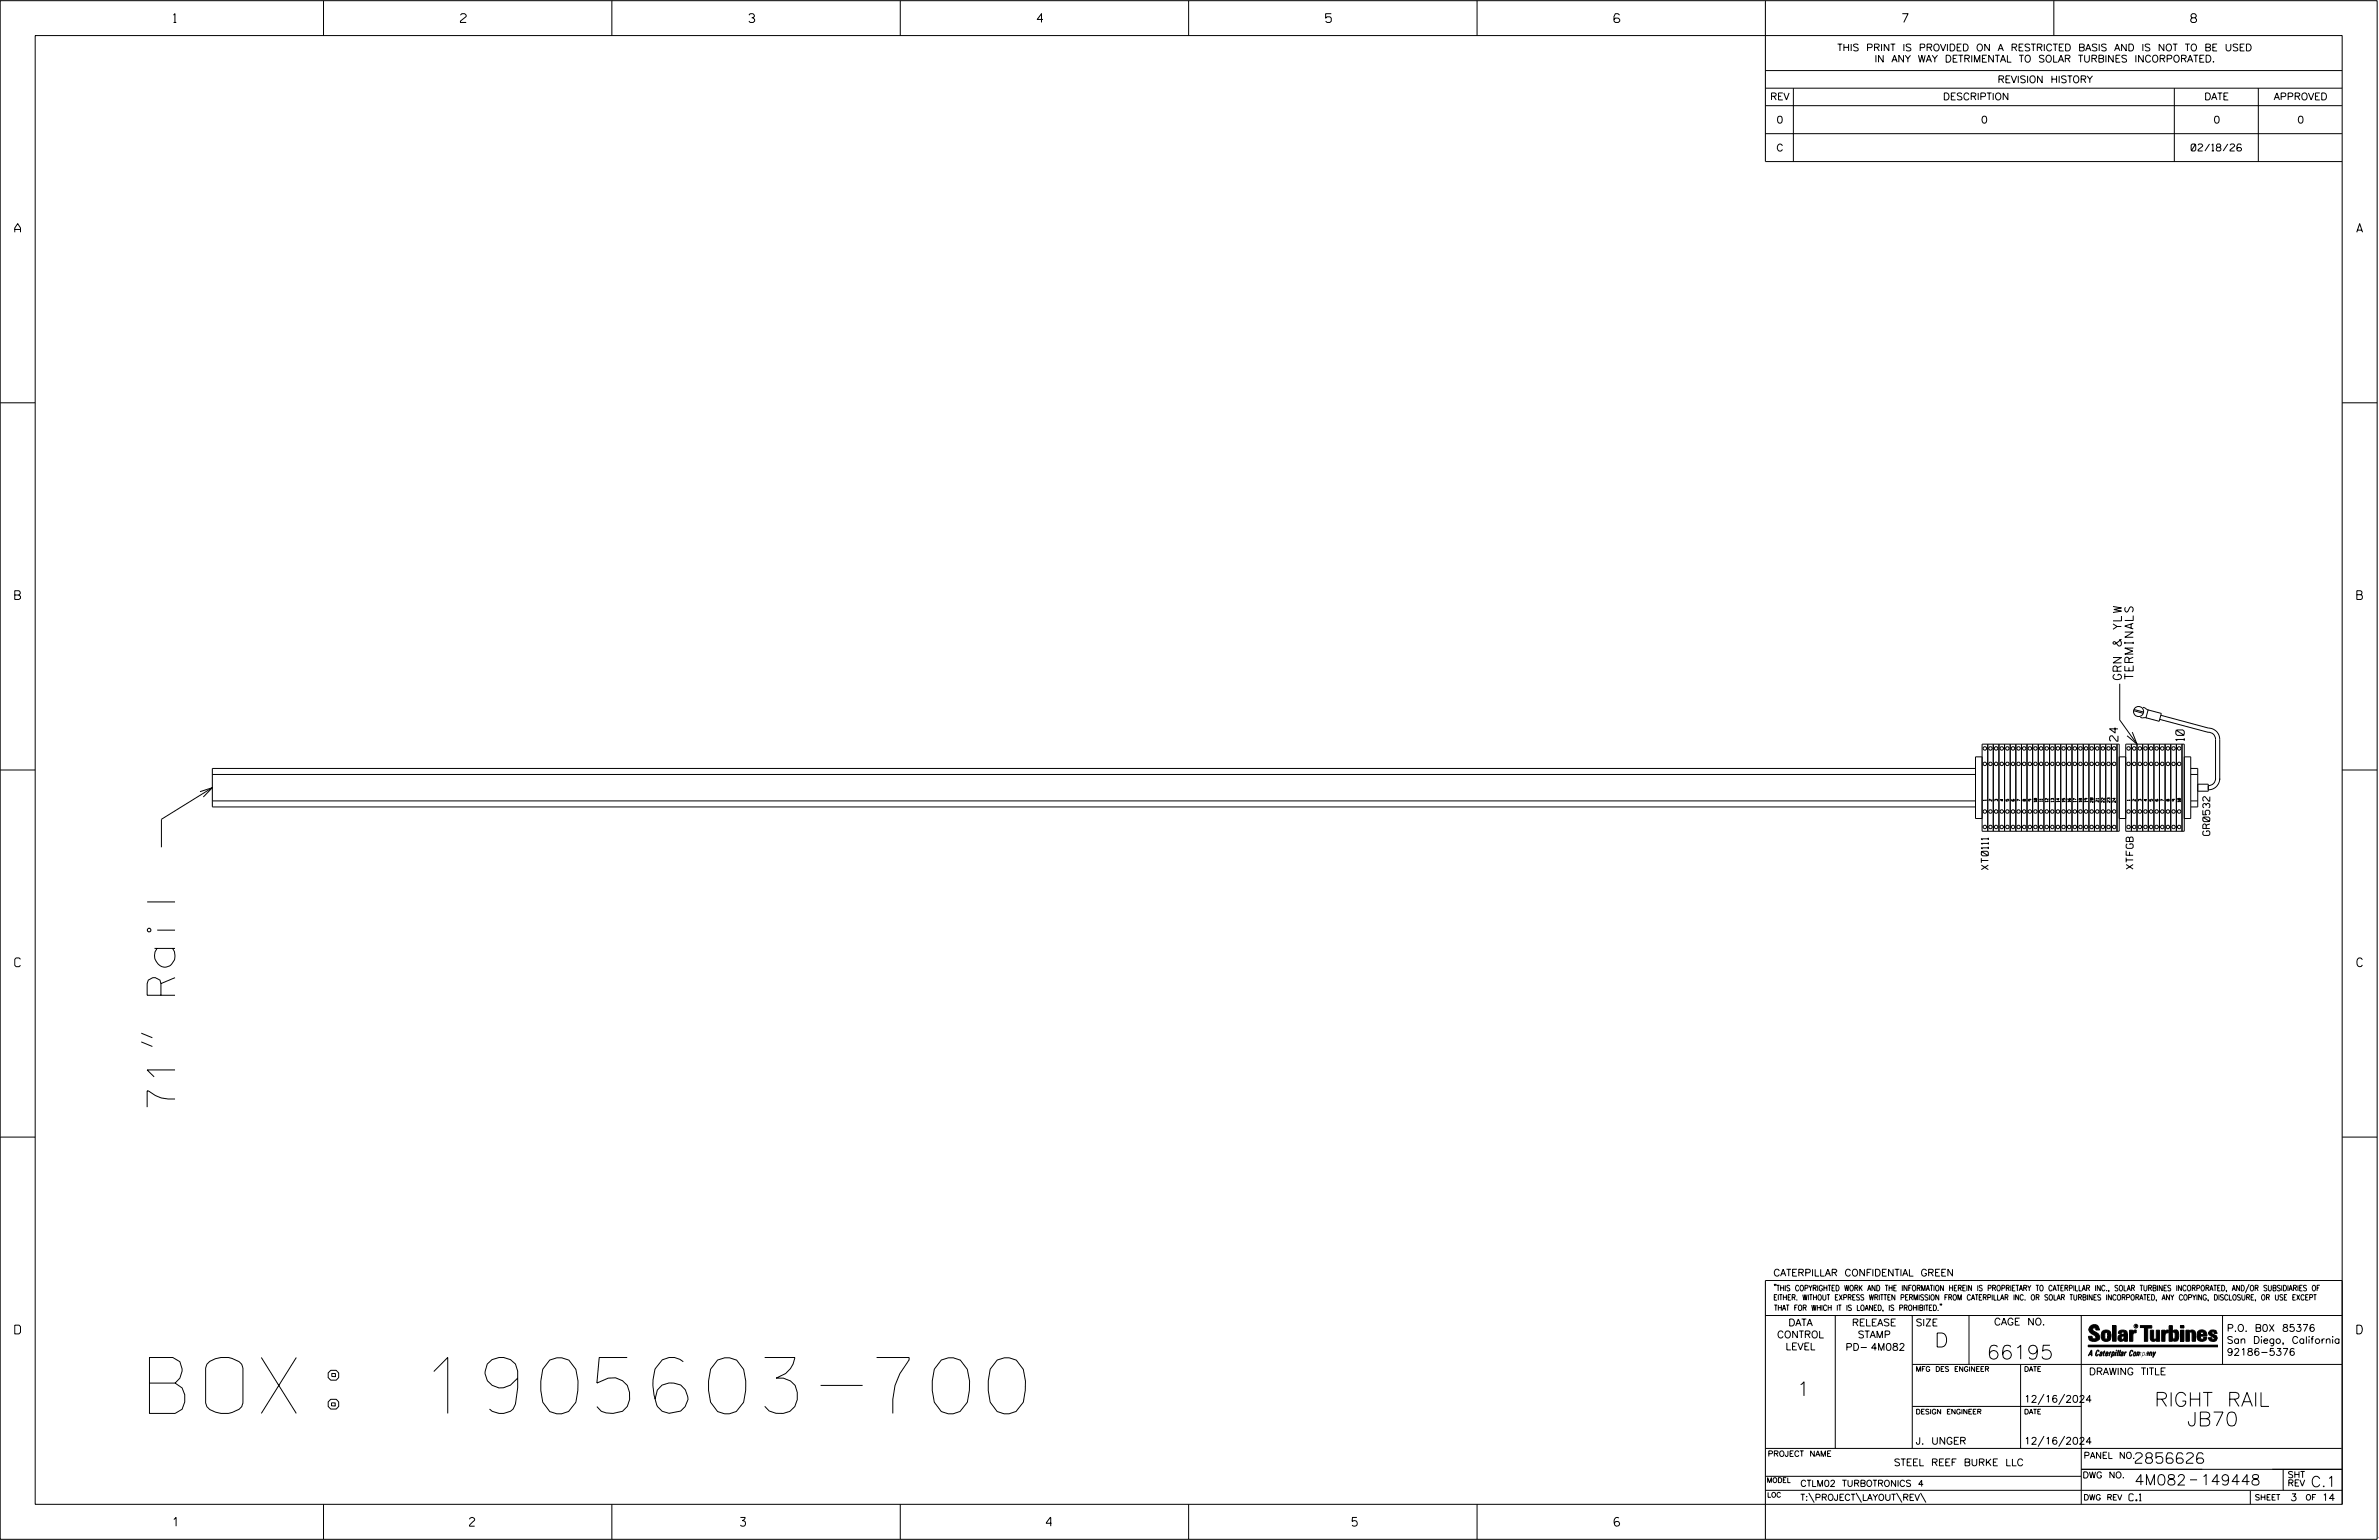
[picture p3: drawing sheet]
<svg xmlns="http://www.w3.org/2000/svg" width="864mm" height="559mm" viewBox="0 0 864 559" stroke-linecap="round" stroke-linejoin="round" font-family="sans-serif">
<defs><g id="words">
<text font-size="20.3" x="54.3" y="512.9">BOX: 1905603-700</text>
<text font-size="10.2" x="63.5" y="401.8" transform="rotate(-90 63.5 401.8)">71&quot; Rail</text>
<g font-size="5.1">
<text x="702.3" y="488.8">D</text>
<text x="721.2" y="493.2">66195</text>
<text x="652.2" y="506.5">1</text>
<text x="782.1" y="510.3">RIGHT RAIL</text>
<text x="793.9" y="517.4">JB70</text>
</g>
<g font-size="3.8">
<text x="775.1" y="531">2856626</text>
<text x="774.8" y="538.9">4M082</text>
<text x="798.8" y="538.9">149448</text>
<text x="838.8" y="539.5">C.1</text>
</g>
<g font-size="3.2">
<text x="63" y="8.2">1</text>
<text x="167.2" y="8.2">2</text>
<text x="271.8" y="8.2">3</text>
<text x="376.5" y="8.2">4</text>
<text x="481.2" y="8.2">5</text>
<text x="690.6" y="8.2">7</text>
<text x="795.3" y="8.2">8</text>
<text x="5.4" y="84.3">A</text>
<text x="855.5" y="84.3">A</text>
<text x="5.4" y="217.5">B</text>
<text x="855.6" y="217.5">B</text>
<text x="5.4" y="350.8">C</text>
<text x="855.6" y="350.8">C</text>
<text x="5.4" y="484">D</text>
<text x="855.6" y="484">D</text>
<text x="62.8" y="553.8">1</text>
<text x="170.4" y="553.8">2</text>
<text x="268.8" y="553.8">3</text>
<text x="379.8" y="553.8">4</text>
<text x="490.8" y="553.8">5</text>
<text x="585.9" y="553.8">6</text>
</g>
<g font-size="3">
<text x="770.1" y="246.6" transform="rotate(-90 770.1 246.6)">GRN &amp; YLW</text>
<text x="774.4" y="246.5" transform="rotate(-90 774.4 246.5)">TERMINALS</text>
<text x="768.8" y="269" transform="rotate(-90 768.8 269)">24</text>
<text x="792.9" y="268.8" transform="rotate(-90 792.9 268.8)">10</text>
</g>
<g font-size="2.5">
<text x="666.9" y="18.5">THIS PRINT IS PROVIDED ON A RESTRICTED BASIS AND IS NOT TO BE USED</text>
<text x="680.5" y="22.6">IN ANY WAY DETRIMENTAL TO SOLAR TURBINES INCORPORATED.</text>
<text x="725.1" y="30">REVISION HISTORY</text>
<text x="642.6" y="36.3">REV</text>
<text x="705.3" y="36.3">DESCRIPTION</text>
<text x="800.2" y="36.3">DATE</text>
<text x="825.4" y="36.3">APPROVED</text>
<text x="644.9" y="44.7">0</text>
<text x="719.1" y="44.7">0</text>
<text x="803.5" y="44.7">0</text>
<text x="834" y="44.7">0</text>
<text x="644.8" y="54.8">C</text>
<text x="795.4" y="54.8">02/18/26</text>
<text x="802.2" y="303.1" transform="rotate(-90 802.2 303.1)">GR0532</text>
<text x="721.8" y="315.6" transform="rotate(-90 721.8 315.6)">XT0111</text>
<text x="774.3" y="315.4" transform="rotate(-90 774.3 315.4)">XTFGB</text>
<text x="643.8" y="463">CATERPILLAR CONFIDENTIAL GREEN</text>
<text x="645.1" y="485.5">CONTROL</text>
<text x="649.2" y="481.1">DATA</text>
<text x="672.3" y="481.1">RELEASE</text>
<text x="674.4" y="485.5">STAMP</text>
<text x="695.4" y="481.1">SIZE</text>
<text x="723.8" y="480.8">CAGE NO.</text>
<text x="808.4" y="483.1">P.O. B0X 85376</text>
<text x="648.2" y="489.8">LEVEL</text>
<text x="669.9" y="490">PD- 4M082</text>
<text x="808.4" y="487.5">San Diego, California</text>
<text x="808.4" y="491.8">92186-5376</text>
<text x="758.3" y="498.9">DRAWING TITLE</text>
<text x="734.8" y="508.9">12/16/2024</text>
<text x="695.4" y="524.1">J. UNGER</text>
<text x="734.8" y="524.1">12/16/2024</text>
<text x="687.5" y="531.9">STEEL REEF BURKE LLC</text>
<text x="772.8" y="544.6">C.1</text>
<text x="831.4" y="544.6">3</text>
<text x="842.9" y="544.6">14</text>
</g>
<g font-size="2.3">
<text x="756.4" y="529.2">PANEL NO.</text>
<text x="653.5" y="539.4">CTLM02 TURBOTRONICS 4</text>
<text x="756" y="536.3">DWG NO.</text>
<text x="830.4" y="539.3">REV</text>
<text x="830.4" y="536.2">SHT</text>
<text x="653.5" y="544.5">T:\PROJECT\LAYOUT\REV\</text>
</g>
<g font-size="2">
<text x="643.8" y="468.4">&quot;THIS COPYRIGHTED WORK AND THE INFORMATION HEREIN IS PROPRIETARY TO CATERPILLAR INC., SOLAR TURBINES INCORPORATED, AND/OR SUBSIDIARIES OF</text>
<text x="643.8" y="471.8">EITHER. WITHOUT EXPRESS WRITTEN PERMISSION FROM CATERPILLAR INC. OR SOLAR TURBINES INCORPORATED, ANY COPYING, DISCLOSURE, OR USE EXCEPT</text>
<text x="644" y="475.6">THAT FOR WHICH IT IS LOANED, IS PROHIBITED.&quot;</text>
<text x="641.7" y="528.5">PROJECT NAME</text>
<text x="756.3" y="544.3">DWG REV</text>
<text x="818.5" y="544.3">SHEET</text>
<text x="836.9" y="544.3">OF</text>
</g>
<g font-size="1.8">
<text x="695.4" y="497.6">MFG DES ENGINEER</text>
<text x="734.8" y="497.6">DATE</text>
<text x="695.4" y="513.1">DESIGN ENGINEER</text>
<text x="734.8" y="513.1">DATE</text>
<text x="641.3" y="538">MODEL</text>
<text x="641.5" y="543.3">LOC</text>
</g>
<g font-size="1">
<text x="721" y="290.5" transform="rotate(-90 721 290.5)">1</text>
<text x="723.1" y="290.7" transform="rotate(-90 723.1 290.7)">2</text>
<text x="725.1" y="290.7" transform="rotate(-90 725.1 290.7)">3</text>
<text x="727.2" y="290.7" transform="rotate(-90 727.2 290.7)">4</text>
<text x="729.2" y="290.7" transform="rotate(-90 729.2 290.7)">5</text>
<text x="733.3" y="290.7" transform="rotate(-90 733.3 290.7)">7</text>
<text x="735.3" y="290.7" transform="rotate(-90 735.3 290.7)">8</text>
<text x="737.4" y="290.7" transform="rotate(-90 737.4 290.7)">9</text>
<text x="739.4" y="291" transform="rotate(-90 739.4 291)">10</text>
<text x="741.4" y="290.8" transform="rotate(-90 741.4 290.8)">11</text>
<text x="743.5" y="291" transform="rotate(-90 743.5 291)">12</text>
<text x="745.5" y="291" transform="rotate(-90 745.5 291)">13</text>
<text x="747.6" y="291" transform="rotate(-90 747.6 291)">14</text>
<text x="749.6" y="291" transform="rotate(-90 749.6 291)">15</text>
<text x="751.6" y="291" transform="rotate(-90 751.6 291)">16</text>
<text x="753.7" y="291" transform="rotate(-90 753.7 291)">17</text>
<text x="755.7" y="291" transform="rotate(-90 755.7 291)">18</text>
<text x="757.8" y="291" transform="rotate(-90 757.8 291)">19</text>
<text x="759.8" y="291.2" transform="rotate(-90 759.8 291.2)">20</text>
<text x="761.8" y="291" transform="rotate(-90 761.8 291)">21</text>
<text x="763.9" y="291.2" transform="rotate(-90 763.9 291.2)">22</text>
<text x="765.9" y="291.2" transform="rotate(-90 765.9 291.2)">23</text>
<text x="768" y="291.2" transform="rotate(-90 768 291.2)">24</text>
<text x="773.2" y="290.5" transform="rotate(-90 773.2 290.5)">1</text>
<text x="775.2" y="290.7" transform="rotate(-90 775.2 290.7)">2</text>
<text x="777.3" y="290.7" transform="rotate(-90 777.3 290.7)">3</text>
<text x="779.3" y="290.7" transform="rotate(-90 779.3 290.7)">4</text>
<text x="781.4" y="290.7" transform="rotate(-90 781.4 290.7)">5</text>
<text x="783.4" y="290.7" transform="rotate(-90 783.4 290.7)">6</text>
<text x="785.4" y="290.7" transform="rotate(-90 785.4 290.7)">7</text>
<text x="787.5" y="290.7" transform="rotate(-90 787.5 290.7)">8</text>
<text x="789.5" y="290.7" transform="rotate(-90 789.5 290.7)">9</text>
<text x="791.6" y="291" transform="rotate(-90 791.6 291)">10</text>
</g>
<text font-size=".9" x="775.1" y="481.7">R</text>
</g></defs>
<g fill="none" stroke="#000" stroke-width=".36">
<path d="M.1 .2h862.8v558.4h-862.8zM12.8 12.9h837.4v533h-837.4zM117.4 .2v12.7M222.1 .2v12.7M326.8 .2v12.7M431.5 .2v12.7M536.2 .2v12.7M587.9 5.5l-.5-.5h-1l-.5 1v1.7l.5 .4h1l.6-.4v-.6l-.6-.5h-1l-.5 .5M640.9 .2v58.4h209.3M745.6 .2v12.7M640.9 25.6h209.3M640.9 32h209.3"/>
<path d="M640.9 38.3h209.3M651 32v26.6M789.3 32v26.6M819.8 32v26.6M640.9 48.5h209.3M.1 146.2h12.7M850.2 146.2h12.7M769.5 248.1v13.1l6.3 8.8v31.6M774.5 257.9l3.5 .9M774.7 257.5l3.5 .9M777.9 256.6l2.1 1M779.8 257.6l4.8 1.3-.8 2.8-4.8-1.2z"/>
<path d="M784.4 259.5l17.3 4.7a4.1 4.1 0 0 1 4.1 4.1v14.7M.1 279.4h12.7M717.1 278.8h-640v14h640M719.5 270h49.8v31.6h-49.8zM719.5 274.6h-2.4v22.4h2.4M721.6 270v31.6M723.6 270v31.6M725.6 270v31.6M727.7 270v31.6M729.7 270v31.6M731.8 270v31.6M733.8 270v31.6"/>
<path d="M735.8 270v31.6M737.9 270v31.6M739.9 270v31.6M742 270v31.6M744 270v31.6M746.1 270v31.6M748.1 270v31.6M750.1 270v31.6M752.2 270v31.6M754.2 270v31.6M756.2 270v31.6M758.3 270v31.6"/>
<path d="M760.3 270v31.6M762.4 270v31.6M764.4 270v31.6M766.4 270v31.6M768.5 270v31.6M769.3 274.6h2.4M771.7 270h21.2v31.6h-21.2zM773.7 270v31.6M774 265.6l1.8 4.4-3.6-3M777 260.3l2.2 .2M777.8 270v31.6M779.9 270v31.6"/>
<path d="M781.9 270v31.6M783.9 270v31.6M784 261l17.5 4.7a2.54 2.54 0 0 1 2.8 2.6v14.7M786 270v31.6M788 270v31.6M790 270v31.6M792.1 270v31.6M792.9 274.6h2.4v22.4h-2.4M795.3 278.8h2.5v14h-2.5M850.2 279.4h12.7M72.6 287.3l4.5-1.5-3.3 3.4M77.1 290.6h640"/>
<path d="M77.1 281h640M77.1 285.8l-18.5 11.5v10.1M730.4 290.1l-.2 .4 .4 .2h.5l.1-.5h-.5l.2 .5M769.3 297h2.4M795.3 290.6h2.5M795.3 281h2.5M797.8 284.6h3.8v2.5h-3.8M804.3 282.5a2.59 2.59 0 0 1-2.7 2.6M805.8 282.5a4.1 4.1 0 0 1-4.2 4.1M51.3 378.1l4 1.6M51.3 374.9l4 1.7M.1 412.6h12.7"/>
<path d="M850.2 412.6h12.7M640.9 477.3h209.3M644.2 466.1l-.1 .4M644.7 466.1l-.2 .4M666.2 477.3v48.3M694.2 477.3v48.3M704.4 473.3l-.1 .4M704.8 473.3l-.1 .4M714.8 477.3v17.8M755.5 477.3v68.6M806.8 477.3v17.8M816.5 466l-1.4 3.1"/>
<path d="M850.2 464.6h-209.3v94M850.2 464.8v81.1M694.2 495.1h156M733.5 495.1v30.5M758.6 481.4a2.02 2.02 0 0 1 3.1-.1l.5 1.3h-1.3l-.2-.6-.4-.2-.6 .1-.1 .4 .4 .7a2.46 2.46 0 0 1 2.2 2.9 2.83 2.83 0 0 1-3.8 .3l-.3-1.3h1.3l.2 .7 .6 .3 .5-.2 .2-.5-.4-.6-1.9-1.2-.4-.9zM759.2 491.3h-.7l.7-1.2v1.9h.2l-.1-2.1-1.3 2.1 .5-.5h.7M761.3 490l.3-.2 .4 .3-.1 .3-.3-.4-.4 .3-.3 1.6h.4l.4-.5-.3 .6-.4 .1-.3-.4zM762.6 490.6l.5-.1-.1 1.4h-.9a.74 .74 0 0 1 .9-.8l-.3 .7-.5 .1 .2-.5 .6-.2v-.5l-.7 .2zM763 483.2a2.17 2.17 0 0 1 3.1 0l.3 1.4-.3 1.5a2.17 2.17 0 0 1-3.1 0l-.3-1.5zM763.6 490.5l.4-.4 .2 .6h-.3l-.3 .9 .2 .4-.3-.1zM764.1 483.7l.5-.4 .4 .3v2.2l-.4 .2-.5-.2zM764.6 491.1l.6 .2v-.7l-.4-.1-.4 .6-.1 .8h.6"/>
<path d="M764.6 491.1l-.1 .8h.4M764.6 482.6v.8M764.8 490.7l.4 .1v.3h-.6zM765 491.5l-.1 .4zM766 490.5l-.5 1.5zM766 490.8l.4-.3-.4 .4M766.9 481h1.3v5.7h-1.3zM767 490.8l.5 .1-.3 .8-.4 .2zM767.3 490.5h-.5l-.5 2M767.3 490.5a.8 .8 0 0 1 .2 1 .8 .8 0 0 1-.9 .4l-.1 .6M767.3 490.5l-.1 .2M768.1 490.5l-.4 1.5z"/>
<path d="M768.2 489.9h.3l-.1 .2h-.2zM769 489.9l-.5 2.1zM769.7 489.9l-.6 2.1zM770.1 491.4l.5-.3-.5 .8zM770.4 491.9h.1M770.6 491.1l.1-.4-.7 .2 .1-.3 .6-.1 .2 .3-.5 1.1M770.6 491.1a.74 .74 0 0 0-.8 .8h.6M771 484.8h-.7l-.3 .6 .4 .7 .5-.3 .1-2.4h-.8l-.1 .4h-1.2a1.71 1.71 0 0 1 1.8-1.3 1.71 1.71 0 0 1 1.6 1.4v2.8h-1.1l-.1-.6M771 484.2l-1.5 .1a1.41 1.41 0 0 0 0 2.4l.5 .1 1.1-.7M771.2 486.1h-.1M771.4 490.5l.1 .3 .4-.3-.9 1.5zM771.5 490.8h.1"/>
<path d="M773 482.7h1.2v.5l.5-.5 .7-.1v1h-.6l-.5 .4-.1 2.7h-1.2zM773.3 490.3l.6-.4 .4 .2-.1 .4-.3-.4a1.28 1.28 0 0 0-.5 1.8l.6-.4-.1 .4-.8 .1zM774.7 490.8l.5-.3a.88 .88 0 0 1 .2 .9 .88 .88 0 0 1-.7 .7l-.2-.2zM774.8 490.9h.5l-.3 1h-.3l-.2-.2zM775.2 490.5l-.1 .2M776.8 481h4.3v.9h-1.5v4.8h-1.3M776.8 490.6l-.8 .2v-.3l-.4 1.5 .8-1.3v1.3l.3-1.2M779.3 491.1h.4M779.6 490.5h.3l-.3 1.4M779.6 490.7h.2l-.1 .4M779.7 491.1l-.1 .4M779.7 491.1l-.4 .2"/>
<path d="M780.1 492l.4-1.5 .1 .3 .3-.3 .3 .2-.3 1.3v-1.3l-.7 1.3M780.6 482.7h1.2v2.7l.1 .4 .4 .3 .4-.7v-2.7h1.2l.1 4h-1.3v-.5l-1.1 .6-.7-.3-.3-.7zM781.6 492.5l1-2-.8 1.3-.2-1.3-.2 2M784.7 482.7h1.2v.5l.5-.5 .7-.1v1h-.5l-.6 .4-.1 2.7h-1.2zM787.4 481h1.2v2a1.4 1.4 0 0 1 2.2 .2l.1 1.4-.4 1.9-1.5 .1-.4-.5v-1l.5 .9 .5-.3v-2.1l-.5-.4-.5 .7v2.8h-1.2zM791.5 482.7h1.3v4h-1.3zM791.5 481h1.3v.9h-1.3zM793.5 482.7h1.3v.4l.7-.5 1.1 .2 .4 .6v3.3h-1.2l-.3-3.4-.7 .2v3.2h-1.3zM794.8 483.1h.1M797.7 483.2a1.92 1.92 0 0 1 2.4-.5 1.92 1.92 0 0 1 1 2.1h-2.3v.8l.6 .5 .5-.3v-.5h1.2a1.83 1.83 0 0 1-2.1 1.4 1.83 1.83 0 0 1-1.5-2.1zM798.8 484.2v.6M799.1 483.4h.6l.2 .8h-1.1z"/>
<path d="M804.6 482.9a1.84 1.84 0 0 0-2.9 .8 3.3 3.3 0 0 0 2.2 1.9l-.5 .5-.4-.3-.1-.4h-1.2l.1 .6a1.92 1.92 0 0 0 2.9 .4M804.9 483.8h-1.2l-.2-.6-.5 .1-.1 .3 .1 .3 1.8 .9M805.1 488.1h-47.1v.6h47.1M694.2 510.3h61.3M742 505.8l-2.2 3.9M749.5 505.8l-2.2 3.9M640.9 525.6h209.2M640.9 535.7h114.6M742 521.1l-2.2 3.8M749.5 521.1l-2.2 3.8M755.5 533.2h94.7M795 537h2.6"/>
<path d="M828.8 533.2v7.6M117.4 545.9v12.7M222.1 545.9v12.7M326.8 545.9v12.7M431.5 545.9v12.7M536.2 545.9v12.7M640.9 540.8h209.3M656.6 541.7l2 3.5M673.8 541.7l1.9 3.5M688.4 541.7l2 3.5M697.2 541.7l1.9 3.5M816.9 541v4.9"/>
<path d="M863.5 558h.1"/>
<circle cx="776.3" cy="258.2" r="1.83"/>
<circle cx="720.5" cy="277.2" r=".63"/>
<circle cx="720.5" cy="271.6" r=".63"/>
<circle cx="722.6" cy="271.6" r=".64"/>
<circle cx="722.6" cy="277.2" r=".64"/>
<circle cx="724.6" cy="277.2" r=".64"/>
<circle cx="724.6" cy="271.6" r=".64"/>
<circle cx="726.7" cy="277.2" r=".64"/>
<circle cx="726.7" cy="271.6" r=".64"/>
<circle cx="728.7" cy="271.6" r=".64"/>
<circle cx="728.7" cy="277.2" r=".64"/>
<circle cx="730.7" cy="277.2" r=".64"/>
<circle cx="730.7" cy="271.6" r=".64"/>
<circle cx="732.8" cy="277.2" r=".63"/>
<circle cx="732.8" cy="271.6" r=".63"/>
<circle cx="734.8" cy="277.2" r=".64"/>
<circle cx="734.8" cy="271.6" r=".64"/>
<circle cx="736.8" cy="277.2" r=".64"/>
<circle cx="736.8" cy="271.6" r=".64"/>
<circle cx="738.9" cy="277.2" r=".64"/>
<circle cx="738.9" cy="271.6" r=".64"/>
<circle cx="740.9" cy="277.2" r=".64"/>
<circle cx="740.9" cy="271.6" r=".64"/>
<circle cx="743" cy="277.2" r=".64"/>
<circle cx="743" cy="271.6" r=".64"/>
<circle cx="745" cy="277.2" r=".63"/>
<circle cx="745" cy="271.6" r=".63"/>
<circle cx="747" cy="277.2" r=".64"/>
<circle cx="747" cy="271.6" r=".64"/>
<circle cx="749.1" cy="271.6" r=".64"/>
<circle cx="749.1" cy="277.2" r=".64"/>
<circle cx="751.1" cy="277.2" r=".64"/>
<circle cx="751.1" cy="271.6" r=".64"/>
<circle cx="753.2" cy="271.6" r=".64"/>
<circle cx="753.2" cy="277.2" r=".64"/>
<circle cx="755.2" cy="277.2" r=".64"/>
<circle cx="755.2" cy="271.6" r=".64"/>
<circle cx="757.3" cy="277.2" r=".63"/>
<circle cx="757.3" cy="271.6" r=".63"/>
<circle cx="759.3" cy="277.2" r=".64"/>
<circle cx="759.3" cy="271.6" r=".64"/>
<circle cx="761.3" cy="271.6" r=".64"/>
<circle cx="761.3" cy="277.2" r=".64"/>
<circle cx="763.4" cy="277.2" r=".64"/>
<circle cx="763.4" cy="271.6" r=".64"/>
<circle cx="765.4" cy="271.6" r=".64"/>
<circle cx="765.4" cy="277.2" r=".64"/>
<circle cx="767.5" cy="277.2" r=".64"/>
<circle cx="767.5" cy="271.6" r=".64"/>
<circle cx="772.7" cy="277.2" r=".64"/>
<circle cx="772.7" cy="271.6" r=".64"/>
<circle cx="774.7" cy="277.2" r=".64"/>
<circle cx="774.7" cy="271.6" r=".64"/>
<circle cx="776.8" cy="271.6" r=".64"/>
<circle cx="776.8" cy="277.2" r=".64"/>
<circle cx="778.8" cy="277.2" r=".64"/>
<circle cx="778.8" cy="271.6" r=".64"/>
<circle cx="780.9" cy="277.2" r=".63"/>
<circle cx="780.9" cy="271.6" r=".63"/>
<circle cx="782.9" cy="277.2" r=".64"/>
<circle cx="782.9" cy="271.6" r=".64"/>
<circle cx="784.9" cy="271.6" r=".64"/>
<circle cx="784.9" cy="277.2" r=".64"/>
<circle cx="787" cy="277.2" r=".64"/>
<circle cx="787" cy="271.6" r=".64"/>
<circle cx="789" cy="277.2" r=".64"/>
<circle cx="789" cy="271.6" r=".64"/>
<circle cx="791.1" cy="277.2" r=".64"/>
<circle cx="791.1" cy="271.6" r=".64"/>
<circle cx="720.5" cy="294.5" r=".63"/>
<circle cx="722.6" cy="294.5" r=".64"/>
<circle cx="724.6" cy="294.5" r=".64"/>
<circle cx="726.7" cy="294.5" r=".64"/>
<circle cx="728.7" cy="294.5" r=".64"/>
<circle cx="730.7" cy="294.5" r=".64"/>
<circle cx="732.8" cy="294.5" r=".63"/>
<circle cx="734.8" cy="294.5" r=".64"/>
<circle cx="736.8" cy="294.5" r=".64"/>
<circle cx="738.9" cy="294.5" r=".64"/>
<circle cx="740.9" cy="294.5" r=".64"/>
<circle cx="743" cy="294.5" r=".64"/>
<circle cx="745" cy="294.5" r=".63"/>
<circle cx="747" cy="294.5" r=".64"/>
<circle cx="749.1" cy="294.5" r=".64"/>
<circle cx="751.1" cy="294.5" r=".64"/>
<circle cx="753.2" cy="294.5" r=".64"/>
<circle cx="755.2" cy="294.5" r=".64"/>
<circle cx="757.3" cy="294.5" r=".63"/>
<circle cx="759.3" cy="294.5" r=".64"/>
<circle cx="761.3" cy="294.5" r=".64"/>
<circle cx="763.4" cy="294.5" r=".64"/>
<circle cx="765.4" cy="294.5" r=".64"/>
<circle cx="767.5" cy="294.5" r=".64"/>
<circle cx="772.7" cy="294.5" r=".64"/>
<circle cx="774.7" cy="294.5" r=".64"/>
<circle cx="776.8" cy="294.5" r=".64"/>
<circle cx="778.8" cy="294.5" r=".64"/>
<circle cx="780.9" cy="294.5" r=".63"/>
<circle cx="782.9" cy="294.5" r=".64"/>
<circle cx="784.9" cy="294.5" r=".64"/>
<circle cx="787" cy="294.5" r=".64"/>
<circle cx="789" cy="294.5" r=".64"/>
<circle cx="791.1" cy="294.5" r=".64"/>
<circle cx="720.5" cy="300.1" r=".63"/>
<circle cx="722.6" cy="300.1" r=".64"/>
<circle cx="724.6" cy="300.1" r=".64"/>
<circle cx="726.7" cy="300.1" r=".64"/>
<circle cx="728.7" cy="300.1" r=".64"/>
<circle cx="730.7" cy="300.1" r=".64"/>
<circle cx="732.8" cy="300.1" r=".63"/>
<circle cx="734.8" cy="300.1" r=".64"/>
<circle cx="736.8" cy="300.1" r=".64"/>
<circle cx="738.9" cy="300.1" r=".64"/>
<circle cx="740.9" cy="300.1" r=".64"/>
<circle cx="743" cy="300.1" r=".64"/>
<circle cx="745" cy="300.1" r=".63"/>
<circle cx="747" cy="300.1" r=".64"/>
<circle cx="749.1" cy="300.1" r=".64"/>
<circle cx="751.1" cy="300.1" r=".64"/>
<circle cx="753.2" cy="300.1" r=".64"/>
<circle cx="755.2" cy="300.1" r=".64"/>
<circle cx="757.3" cy="300.1" r=".63"/>
<circle cx="759.3" cy="300.1" r=".64"/>
<circle cx="761.3" cy="300.1" r=".64"/>
<circle cx="763.4" cy="300.1" r=".64"/>
<circle cx="765.4" cy="300.1" r=".64"/>
<circle cx="767.5" cy="300.1" r=".64"/>
<circle cx="772.7" cy="300.1" r=".64"/>
<circle cx="774.7" cy="300.1" r=".64"/>
<circle cx="776.8" cy="300.1" r=".64"/>
<circle cx="778.8" cy="300.1" r=".64"/>
<circle cx="780.9" cy="300.1" r=".63"/>
<circle cx="782.9" cy="300.1" r=".64"/>
<circle cx="784.9" cy="300.1" r=".64"/>
<circle cx="787" cy="300.1" r=".64"/>
<circle cx="789" cy="300.1" r=".64"/>
<circle cx="791.1" cy="300.1" r=".64"/>
<circle cx="775.4" cy="481.2" r=".69"/>
</g>
<g fill="#000">
<path d="M768.1 490.5l-.4 1.5zM768.2 489.9h.3l-.1 .2h-.2zM769 489.9l-.5 2.1zM769.7 489.9l-.6 2.1zM791.5 481h1.3v.9h-1.3zM791.5 482.7h1.3v4h-1.3zM758 488.1h47.1v.6h-47.1z"/>
<path d="M759.2 489.9l-1.2 2.1 .5-.5h.7v.5h.2zM759.2 490.1v1.2h-.7z" fill-rule="evenodd"/>
<path d="M758.6 481.4a2.02 2.02 0 0 1 3.1-.1l.5 1.3h-1.3l-.2-.6-.4-.2-.6 .1-.1 .4 .4 .7a2.46 2.46 0 0 1 2.2 2.9 2.83 2.83 0 0 1-3.8 .3l-.3-1.3h1.3l.2 .7 .6 .3 .5-.2 .2-.5-.4-.6-1.9-1.2-.4-.9z" fill-rule="evenodd"/>
<path d="M761.3 490l.3-.2 .4 .3-.1 .3-.3-.4-.4 .3-.3 1.6h.4l.4-.5-.3 .6-.4 .1-.3-.4z" fill-rule="evenodd"/>
<path d="M762.6 490.6l.5-.1-.1 1.4h-.9a.74 .74 0 0 1 .9-.8l-.6 .3-.2 .5 .5-.1 .3-.6v-.5l-.7 .2z" fill-rule="evenodd"/>
<path d="M763.6 490.5l.4-.4 .2 .6h-.3l-.3 .9 .2 .4-.3-.1z" fill-rule="evenodd"/>
<path d="M764.8 490.5l.5 .3-.1 .5h-.6l.6-.2v-.3l-.4-.1-.3 1.2h.4l.3-.4-.6 .6-.3-.2v-.4z" fill-rule="evenodd"/>
<path d="M763 483.2a2.17 2.17 0 0 1 3.1 0l.3 1.4-.3 1.5a2.17 2.17 0 0 1-3.1 0l-.3-1.5zM764.1 483.7v2.1l.5 .2 .4-.2v-2.2l-.4-.3z" fill-rule="evenodd"/>
<path d="M766 490.5v.3l.4-.1-.4 .2-.5 1.1z" fill-rule="evenodd"/>
<path d="M766.8 490.5l-.5 2 .3-.6a.71 .71 0 0 0 .9-.5 .71 .71 0 0 0-.4-.9zM767 490.8l.5 .1-.3 .8-.4 .2z" fill-rule="evenodd"/>
<path d="M766.9 481h1.3v5.7h-1.3z" fill-rule="evenodd"/>
<path d="M770.1 490.6l.6-.1 .2 .3-.4 1.2-.5 .1-.2-.5 .3-.5h.5l-.7 .5v.3l.4-.1 .4-.9-.5-.2-.2 .2z" fill-rule="evenodd"/>
<path d="M769.4 482.8l-.5 1h1.2l.1-.4h.8v.8l-1.5 .1a1.41 1.41 0 0 0 0 2.4l.5 .1 1.1-.7 .1 .6h1.1v-2.8a1.79 1.79 0 0 0-2.4-1.2zM770.3 484.8h.7l-.1 1-.5 .3-.4-.7z" fill-rule="evenodd"/>
<path d="M771.4 490.5l.1 .3 .4-.3-.9 1.5z" fill-rule="evenodd"/>
<path d="M773 482.7h1.2v.5l.5-.5 .7-.1v1h-.6l-.5 .4-.1 2.7h-1.2z" fill-rule="evenodd"/>
<path d="M773.3 490.3l.6-.4 .4 .2-.1 .4-.3-.4a1.28 1.28 0 0 0-.5 1.8l.6-.4-.3 .5h-.6z" fill-rule="evenodd"/>
<path d="M774.7 490.8l-.2 1.1h.7a.96 .96 0 0 0 0-1.4zM774.8 490.9h.5l-.1 .6-.5 .4-.2-.2z" fill-rule="evenodd"/>
<path d="M776 490.5v.3l.4-.3 .2 .3 .7-.2-.3 1.4v-1.3l-.6 1.3v-1.3l-.8 1.3z" fill-rule="evenodd"/>
<path d="M776.8 481h4.3v.9h-1.5v4.8h-1.3v-4.8h-1.5z" fill-rule="evenodd"/>
<path d="M777.9 490.5l-.5 2 .3-.6a.71 .71 0 0 0 .9-.5 .71 .71 0 0 0-.4-.9zM778.1 490.8l.3-.1 .1 .4-.5 .8-.2-.5z" fill-rule="evenodd"/>
<path d="M779.3 490.6l.6-.1-.3 1.5-.7-.1a.67 .67 0 0 1 .8-.8l-.6 .3-.1 .5 .4-.1 .4-.9-.4-.2-.3 .2z" fill-rule="evenodd"/>
<path d="M780.5 490.5l.1 .3 .3-.3 .3 .2-.3 1.3v-1.3l-.8 1.3z" fill-rule="evenodd"/>
<path d="M780.6 482.7h1.2v2.7l.1 .4 .4 .3 .4-.7v-2.7h1.2l.1 4h-1.3v-.5l-1.1 .6-.7-.3-.3-.7z" fill-rule="evenodd"/>
<path d="M781.6 490.5l.2 1.3 .8-1.3-1.2 2z" fill-rule="evenodd"/>
<path d="M784.7 482.7h1.2v.5l.5-.5 .7-.1v1h-.5l-.6 .4-.1 2.7h-1.2z" fill-rule="evenodd"/>
<path d="M787.4 481h1.2v2a1.4 1.4 0 0 1 2.2 .2l.1 1.4-.4 1.9-1.5 .1-.4-.5v-1l.5 .9 .5-.3v-2.1l-.5-.4-.5 .7v2.8h-1.2z" fill-rule="evenodd"/>
<path d="M793.5 482.7h1.3v.4a1.29 1.29 0 0 1 2.2 .3v3.3h-1.2l-.3-3.4-.7 .2v3.2h-1.3z" fill-rule="evenodd"/>
<path d="M797.7 483.2a1.92 1.92 0 0 1 2.4-.5 1.92 1.92 0 0 1 1 2.1h-2.3v.8l.6 .5 .5-.3v-.5h1.2a1.83 1.83 0 0 1-2.1 1.4 1.83 1.83 0 0 1-1.5-2.1zM799.1 483.4l-.3 .8h1.1l-.2-.8z" fill-rule="evenodd"/>
<path d="M801.9 483.2a1.94 1.94 0 0 1 3 .1v.5h-1.2l-.2-.6-.5 .1-.1 .3 .1 .3 1.8 .9a1.2 1.2 0 0 1 .1 1.3 1.2 1.2 0 0 1-1.2 .7l-1.6-.4-.4-1h1.2l.1 .4 .4 .3 .5-.5a3.3 3.3 0 0 1-2.2-1.9z" fill-rule="evenodd"/>
<circle cx="761.4" cy="492" r=".07"/>
<circle cx="762.2" cy="485.1" r=".07"/>
<circle cx="769.3" cy="492" r=".07"/>
<circle cx="773.1" cy="486.7" r=".07"/>
<circle cx="791.5" cy="486.7" r=".07"/>
<circle cx="791.5" cy="481" r=".07"/>
<circle cx="794.8" cy="486.7" r=".07"/>
</g>
<use href="#words"/>
</svg>
